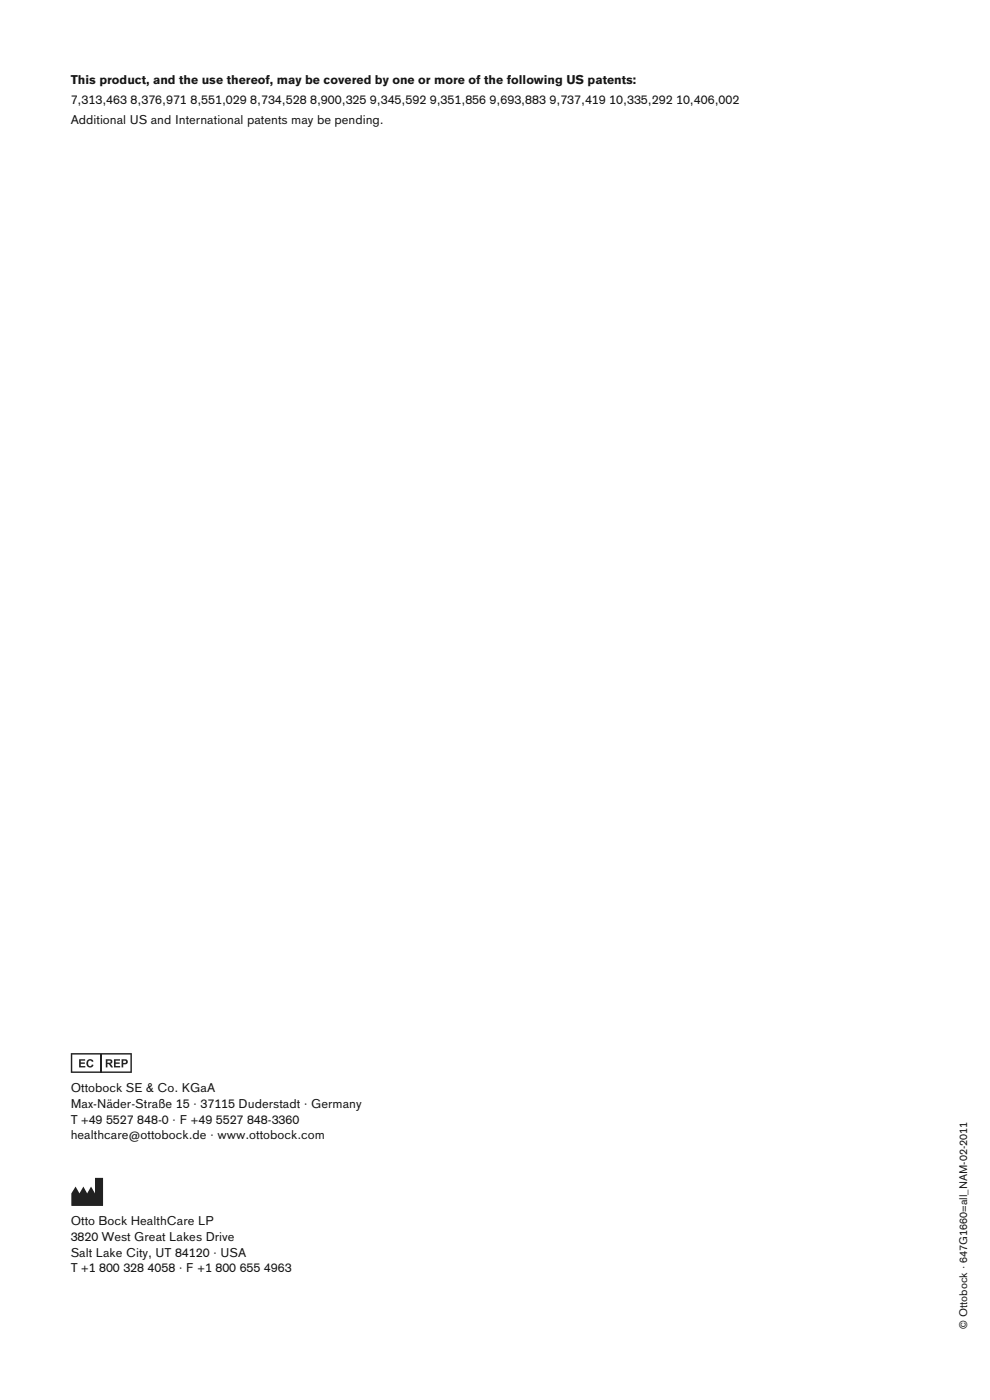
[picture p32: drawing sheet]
<svg xmlns="http://www.w3.org/2000/svg" width="210mm" height="297mm" viewBox="0 0 210 297" stroke-linecap="round" stroke-linejoin="round" font-family="sans-serif">
<defs><g id="words">
<g font-size="2.6" fill="#151516">
<text x="15" y="17.8">This product, and the use thereof, may be covered by one or more of the following US patents:</text>
<text x="15" y="22">7,313,463 8,376,971 8,551,029 8,734,528 8,900,325 9,345,592 9,351,856 9,693,883 9,737,419 10,335,292 10,406,002</text>
<text x="15" y="26.4">Additional US and International patents may be pending.</text>
<text x="15" y="231.8">Ottobock SE &amp; Co. KGaA</text>
<text x="15" y="235.1">Max-Näder-Straße 15 · 37115 Duderstadt · Germany</text>
<text x="15" y="238.4">T +49 5527 848-0 · F +49 5527 848-3360</text>
<text x="15" y="241.7">healthcare@ottobock.de · www.ottobock.com</text>
<text x="15" y="260">Otto Bock HealthCare LP</text>
<text x="15" y="263.3">3820 West Great Lakes Drive</text>
<text x="15" y="266.6">Salt Lake City, UT 84120 · USA</text>
<text x="15" y="269.9">T +1 800 328 4058 · F +1 800 655 4963</text>
</g>
<text font-size="2.3" fill="#151516" x="205.2" y="281.9" transform="rotate(-90 205.2 281.9)">© Ottobock · 647G1660=all_NAM-02-2011</text>
</g></defs>
<path d="M16 251.7l.9 1.5 .8-1.5 .8 1.5 .8-1.5 .9 1.5v-3.3h1.7v5.9h-6.8v-2.6z" fill="#231f20"/>
<g fill="#221f1f">
<path d="M21.3 223.6h.3v3.9h-.3z"/>
<path d="M16.8 224.7h1.3v.3h-1v.4h.9v.3h-.9v.5h1v.2h-1.3z"/>
<path d="M18.6 224.9a.75 .75 0 0 1 1.2 .3l-.3 .1a.47 .47 0 0 0-.7-.2 .47 .47 0 0 0-.1 .7 .4 .4 0 0 0 .4 .4 .4 .4 0 0 0 .4-.4l.3 .1a.82 .82 0 0 1-1.2 .5 .82 .82 0 0 1-.2-1.3z"/>
<path d="M24.2 224.7h1.3v.3h-1v.4h.9v.3h-.9v.5h1v.2h-1.3z"/>
<path d="M15.3 223.7v3.6h12.4v-3.6zM15 223.4h13v4.2h-13z"/>
<path d="M22.8 225v.4h.4a.22 .22 0 0 0 .3-.2 .22 .22 0 0 0-.3-.2zM22.4 224.7h.8a.5 .5 0 0 1 .6 .4 .5 .5 0 0 1-.4 .6l.6 .7h-.4l-.5-.6-.2-.1-.1 .7h-.4z"/>
<path d="M26.1 225v.5a.37 .37 0 0 0 .4 0 .37 .37 0 0 0 .2-.3zM25.8 224.7h.5a.57 .57 0 0 1 .8 .5 .57 .57 0 0 1-.7 .6h-.3v.6h-.3z"/>
</g>
<use href="#words"/>
</svg>
